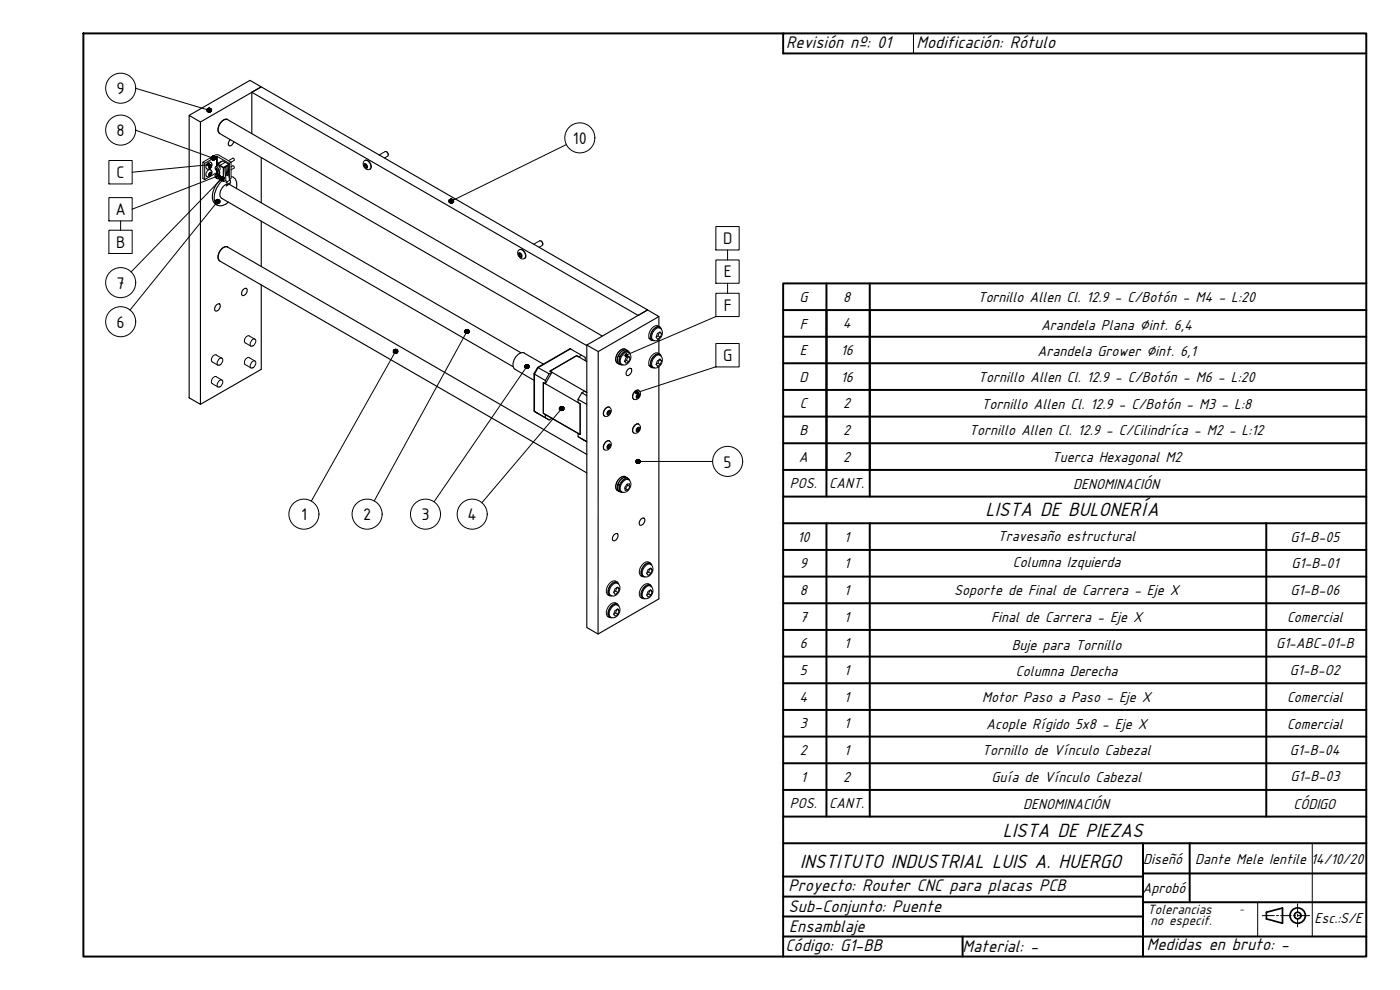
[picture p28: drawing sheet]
<svg xmlns="http://www.w3.org/2000/svg" width="420mm" height="297mm" viewBox="0 0 420 297" stroke-linecap="round" stroke-linejoin="round" font-family="sans-serif">
<defs><g id="words">
<g font-size="6.4">
<text x="295.8" y="154.8">LISTA DE BULONERÍA</text>
<text x="301" y="251">LISTA DE PIEZAS</text>
<text x="240.2" y="260.3">INSTITUTO INDUSTRIAL LUIS A. HUERGO</text>
</g>
<g font-size="5.6">
<text x="236" y="14.3">Revisión nº: 01</text>
<text x="275.1" y="14.3">Modificación: Rótulo</text>
<text x="236.7" y="267.3">Proyecto: Router CNC para placas PCB</text>
<text x="236.7" y="273.5">Sub-Conjunto: Puente</text>
<text x="236.8" y="279.6">Ensamblaje</text>
<text x="235.7" y="285.4">Código: G1-BB</text>
<text x="288.9" y="285.6">Material: -</text>
<text x="344.2" y="285.1">Medidas en bruto: -</text>
</g>
<g font-size="5.4">
<text x="35" y="28.3">9</text>
<text x="35" y="40.8">8</text>
<text x="172" y="43.2">10</text>
<text x="35" y="53.5">C</text>
<text x="34.7" y="64.6">A</text>
<text x="34.8" y="74.4">B</text>
<text x="217" y="73.2">D</text>
<text x="217.3" y="83.2">E</text>
<text x="35" y="86.6">7</text>
<text x="217.3" y="93.2">F</text>
<text x="35" y="98.4">6</text>
<text x="217" y="108.3">G</text>
<text x="217.2" y="140.3">5</text>
<text x="90.4" y="156.1">1</text>
<text x="109" y="156.1">2</text>
<text x="126.5" y="156.1">3</text>
<text x="140.3" y="156.1">4</text>
</g>
<g font-size="4.8">
<text x="239.9" y="90.6">G</text>
<text x="253.1" y="90.5">8</text>
<text x="293.4" y="90.6">Tornillo Allen Cl. 12.9 - C/Botón - M4 - L:20</text>
<text x="240.1" y="98.6">F</text>
<text x="252.9" y="98.5">4</text>
<text x="312.4" y="98.9">Arandela Plana ∅int. 6,4</text>
<text x="240.1" y="106.6">E</text>
<text x="252.3" y="106.5">16</text>
<text x="311.4" y="106.8">Arandela Grower ∅int. 6,1</text>
<text x="239.9" y="114.6">D</text>
<text x="252.3" y="114.5">16</text>
<text x="293.5" y="114.6">Tornillo Allen Cl. 12.9 - C/Botón - M6 - L:20</text>
<text x="240.1" y="122.5">C</text>
<text x="253.1" y="122.5">2</text>
<text x="294.6" y="122.6">Tornillo Allen Cl. 12.9 - C/Botón - M3 - L:8</text>
<text x="239.9" y="130.5">B</text>
<text x="253.1" y="130.5">2</text>
<text x="290.8" y="130.6">Tornillo Allen Cl. 12.9 - C/Cilindríca - M2 - L:12</text>
<text x="239.8" y="138.5">A</text>
<text x="253.1" y="138.5">2</text>
<text x="315.6" y="138.8">Tuerca Hexagonal M2</text>
<text x="237.1" y="146.5">POS.</text>
<text x="248.9" y="146.5">CANT.</text>
<text x="322.1" y="146.7">DENOMINACIÓN</text>
<text x="239.4" y="162.5">10</text>
<text x="253.4" y="162.5">1</text>
<text x="299.4" y="162.3">Travesaño estructural</text>
<text x="387.3" y="162.5">G1-B-05</text>
<text x="240.1" y="170.5">9</text>
<text x="253.4" y="170.5">1</text>
<text x="304" y="170.3">Columna Izquierda</text>
<text x="387.6" y="170.5">G1-B-01</text>
<text x="240.1" y="178.5">8</text>
<text x="253.4" y="178.5">1</text>
<text x="286.4" y="178.5">Soporte de Final de Carrera - Eje X</text>
<text x="387.3" y="178.5">G1-B-06</text>
<text x="240.1" y="186.5">7</text>
<text x="253.4" y="186.5">1</text>
<text x="297.5" y="186.5">Final de Carrera - Eje X</text>
<text x="386.2" y="186.5">Comercial</text>
<text x="240.1" y="194.5">6</text>
<text x="253.4" y="194.5">1</text>
<text x="303.6" y="194.9">Buje para Tornillo</text>
<text x="382.9" y="194.5">G1-ABC-01-B</text>
<text x="240.1" y="202.6">5</text>
<text x="253.4" y="202.5">1</text>
<text x="304.8" y="202.8">Columna Derecha</text>
<text x="387.1" y="202.6">G1-B-O2</text>
<text x="239.9" y="210.6">4</text>
<text x="253.4" y="210.5">1</text>
<text x="294.8" y="210.6">Motor Paso a Paso - Eje X</text>
<text x="386.2" y="210.6">Comercial</text>
<text x="240.1" y="218.6">3</text>
<text x="253.4" y="218.5">1</text>
<text x="296" y="218.8">Acople Rígido 5x8 - Eje X</text>
<text x="386.2" y="218.8">Comercial</text>
<text x="240.1" y="226.6">2</text>
<text x="253.4" y="226.5">1</text>
<text x="294.7" y="226.6">Tornillo de Vínculo Cabezal</text>
<text x="387.1" y="226.4">G1-B-04</text>
<text x="240.4" y="234.6">1</text>
<text x="253.1" y="234.5">2</text>
<text x="297.6" y="234.6">Guía de Vínculo Cabezal</text>
<text x="387.3" y="234.4">G1-B-03</text>
<text x="237.1" y="242.6">POS.</text>
<text x="248.9" y="242.5">CANT.</text>
<text x="307.1" y="242.6">DENOMINACIÓN</text>
<text x="388.2" y="242.8">CÓDIGO</text>
<text x="343.1" y="259.3">Diseñó</text>
<text x="358.7" y="259.3">Dante Mele Ientile 14/10/20</text>
<text x="342.9" y="267.9">Aprobó</text>
<text x="394.5" y="277">Esc.:S/E</text>
</g>
<g font-size="4.5">
<text x="344.4" y="274.2">Tolerancias</text>
<text x="345.3" y="277.6">no especif.</text>
</g>
<text font-size="3.2" x="372" y="273.7">-</text>
</g></defs>
<!-- layer: 0 -->
<g fill="none" stroke="#000" stroke-width=".59">
<path d="M25 10h385v277h-385zM235 10v6M235 93h175M248 85v64M261 85v64M410 85h-175v202M235 117h175M235 101h175M235 109h175M235 133h175M235 125h175M235 149h175"/>
<path d="M235 141h175M235 157h175M248 157v88M261 157v88M380 157v88M235 173h175M235 165h175M235 197h175M235 189h175M235 181h175M235 213h175M235 205h175"/>
<path d="M235 221h175M235 229h175M235 237h175M235 253h175M235 245h175M343 253v34M357 253v17.7M235 275h108M235 269h108M235 263h108M343 270.7h67M343 262.1h67"/>
<path d="M235 281h175M288.9 281v6"/>
</g>
<g fill="none" stroke="#000" stroke-width=".51">
<path d="M380.1 273.7l4.8-1.3v4.6l-4.8-1.3z"/>
<circle cx="389.4" cy="274.7" r="2.31"/>
<circle cx="389.4" cy="274.7" r=".99"/>
</g>
<g fill="none" stroke="#000" stroke-width=".3">
<path d="M274.2 10v6M40.7 26.5l22.1 6.6M40.7 39.1l23.4 8.4M32.7 48.2h7v7h-7zM32.7 59.3h7v7h-7zM62.6 49.4l-22.9 2.3M65.7 52.7l-26 10.1M66.7 53.5l-27.4 28.1M170 43.4l-34.6 17M32.7 69.1h7v7h-7zM36.2 66.3v2.8M65.3 60.4l-26.3 32.7"/>
<path d="M214.8 78h7v7h-7zM214.8 68h7v7h-7zM218.4 75v3M140.1 99.5l-27.8 50.8M214.8 88h7v7h-7zM214.8 95l-26.8 11.5M218.4 85v3M118.7 105.4l-25.3 45M158.1 110l-27.8 40.6M214.8 103.1h7v7h-7zM214.8 110.1l-23.7 7.7M168.6 122.6l-24 28.3"/>
<path d="M191.5 138.5h22.3M393.8 253v28M377.4 270.7v10.3M378.8 274.7h3.6M383.1 274.7h.6M384.3 274.7h3.2M388.2 274.7h.6M389.4 271.2v2.5M389.4 274.3v.7M389.4 275.6v2.5M389.4 274.7h3.6"/>
<circle cx="36.2" cy="26.5" r="4.5"/>
<circle cx="36.2" cy="39" r="4.5"/>
<circle cx="174" cy="41.4" r="4.5"/>
<circle cx="36.2" cy="96.5" r="4.5"/>
<circle cx="36.2" cy="84.8" r="4.5"/>
<circle cx="218.4" cy="138.4" r="4.5"/>
<circle cx="91.2" cy="154.3" r="4.5"/>
<circle cx="110.2" cy="154.3" r="4.5"/>
<circle cx="127.7" cy="154.3" r="4.5"/>
<circle cx="141.7" cy="154.3" r="4.5"/>
</g>
<!-- layer: DIBUJO -->
<path d="M235 16h175" fill="none" stroke="#000" stroke-width=".59"/>
<!-- layer: Visible (ISO) -->
<g fill="none" stroke="#000" stroke-width=".34">
<path d="M56.8 34.6l3.4 2v84.7l-3.4-1.9zM56.8 34.6l18.2-10.5 3.4 2-18.2 10.5M68.3 35.9l112.5 64.9M68.3 35.9a2.77 2.77 0 0 0-2.9 3l.5 1.1M75.6 27.7l115.9 66.9 2.9-1.6-116-66.9-2.8 1.6v12.4M65.9 40l110.2 63.7M66 54a6.6 6.6 0 0 0-1.9 6.5l.6 .7M66.5 59.5l87.5 50.5M66.6 54.3a6.4 6.4 0 0 0-1.9 6.6 2.15 2.15 0 0 0 3.2 .3l.6-.6M68.1 55.2a3.3 3.3 0 0 0-1.9 4l.3 .2M68.8 55.3l87.6 50.6M69.1 41.9l-.4 .6a.73 .73 0 0 0 .1 1.2 .73 .73 0 0 0 1-.5l.4-.7"/>
<path d="M69.5 53a2.47 2.47 0 0 1 1.5 3.5M78.4 47.3v13.5M64.7 61.2l.5 .4M65.9 78.3l110.2 63.6M68.3 74.1l107.8 62.2M68.3 74.1a2.77 2.77 0 0 0-2.9 3l.5 1.1M78.4 66.4v13.6M64.9 91.5l1-.3a1.39 1.39 0 0 1-1.2 2.1 1.21 1.21 0 0 1 .2-1.8zM73 86.9l.9-.4a1.39 1.39 0 0 1-1.2 2.1 1.21 1.21 0 0 1 .3-1.7zM78.4 85.5v25.3l-18.2 10.5M197.7 95v2.9M154.5 110.8l5.8 3.3"/>
<path d="M157.3 105.9l5.8 3.3M157.3 105.9a3.1 3.1 0 0 0-3.3 3 1.73 1.73 0 0 0 .5 1.9M160.3 112.1v11.2M160.3 112.1l3.4 2.1M161.4 110.3l3.4 1.9M163.1 114.8l11 6.3v9.3l-11-6.4zM163.7 114.2v.9M165.7 111.7l-.9 .5-1.1 2M171.2 104.7l3.3 1.9M171.3 104.7l-10 5.6-1 1.8M173.5 119.8v1l.6 .3v9.3l-.6-.4v1l2.6 1.5-2.6-1.5M173.5 119.8l2.6 1.5"/>
<path d="M174.6 117.8l1.5 .9M174.6 117.8l-1.1 2M175.6 108.2v-1l-1.1-.6-.8 .5-.6-.4-8 4.7 .6 .3-2 3.4-.6-.3v9.2M176.1 117.7l-.6-.3-.9 .4M176.1 103.5l18.3-10.5 3.3 2-18.2 10.5zM176.1 103.5v84.8l3.4 1.9 18.2-10.5v-69.7M176.1 108.5l-3-1.8-8 4.7 11 6.3M176.1 117.7h.1M179.5 105.5v84.7M188.4 110.9l.9-.3a1.39 1.39 0 0 1-1.2 2 1.21 1.21 0 0 1 .3-1.7zM197.7 101.8v4.3M160.3 123.2l.1 .2"/>
<path d="M160.4 123.4l4.4 2.6M160.4 123.4l3.3 1.9M163.1 124l2.6 1.5M163.7 125.3l1.1 .7 .9-.5M163.7 124.4v.9M165.7 125.5l7.8 4.5M192.4 155.8l.9-.3a1.39 1.39 0 0 1-1.2 2.1 1.21 1.21 0 0 1 .3-1.8zM184.3 160.4l.9-.3a1.39 1.39 0 0 1-1.2 2.1 1.21 1.21 0 0 1 .3-1.8z"/>
</g>
<g fill="none" stroke="#000" stroke-width=".3">
<path d="M60.9 48.7v4.9l.5 .3M61.4 49v4.9l3.8-2.1M62.7 52.3l.2-.3 .4 .2-.3 .4M62.9 51.9v.1M62.9 49.6l-.1 .4M63 49.6l.4 .2-.2 .4M63.1 51l.5 .5-.2 1-.7 .6-.7-.2M63.1 48.7l.5 .6-.2 .9-.7 .6-.7-.2M63.2 50.9a1.29 1.29 0 0 0-1.2 2M63.2 48.7a1.29 1.29 0 0 0-1.2 1.9M63.3 52.2v-.4h-.3l-.3 .4v.4h.3l-.3-.2M63.4 49.8l-.2-.3-.3 .1-.2 .5 .1 .2 .4-.1-.5-.2"/>
<path d="M64.4 46.6l-3.5 2.1 .5 .3 3.6-2M64.4 46.6l.7-.2 .7 .2M64.6 52.4a.74 .74 0 0 1 .8 .3 .74 .74 0 0 1-.1 .9l-.6-.4zM64.6 50.1a.74 .74 0 0 1 .9 .4 .74 .74 0 0 1-.2 .9l-.6-.5zM64.7 52.9l.2 .3 .3-.1M64.8 50.8l.2 .2 .2-.1M65 52.8l-.3 .1 .1-.2 .3 .1 .1 .3v.2l-.3-.1M65 46.9h.3M65.1 50.6l-.3 .2v-.3l.4 .2v.3h-.2M65.2 49.8l-.5 .2M65.2 52.1l-.6 .3M65.2 52.1a.84 .84 0 0 1 .7 1.3l-.5 .3"/>
<path d="M65.2 47l3.6 2v4.3M65.2 49.3v.4a.84 .84 0 0 1 .7 1.3M65.2 51.4v.6M65.5 53.6l1.6 .9 .7-.4M65.7 48.9h.1M65.8 46.6l3.5 2.1-.5 .3M65.9 51.1l-.5 .2M66.4 48.4l-.7 .5M66.8 48.3l-1.6 .9M66.9 48.3h.1M66.9 48.3l1.8 1v3.5M67.9 54.7h.1"/>
<path d="M67.9 54.7l.3 .6M68.2 51.4l-.3 .2M68.3 51.8l-.3 .1M68.4 52.4l-.3-2.5 .4-.2 .4 4.4M68.4 52.4l-.3 .3-.3-2.6-.3 .2 .4 4.4M68.9 54.1h.1M68.9 54.1l.3 .7M69.1 54.8l-.1 .4-1.1 .6 .3-.4M69.8 49.8l-.5 .3M69.8 47.5h.3l.2 .5-1 .7v4.9l-.5 .3M69.8 49.7l.4 .3v.4M69.8 47.5l-1.2 .7"/>
<path d="M70.2 50.5l-.9 .5M109.4 49.9l.4 .4 .3-.2M109.5 48.2a1.54 1.54 0 0 0-.3 1.9 1.54 1.54 0 0 0 1.9 .6M109.6 48.1a1.7 1.7 0 0 1 1.5 2.6M109.7 49.3l.1 .4-.4 .2-.1-.5 .4-.1 .4 .3v.6M109.8 49.7l.3 .3M110.1 50.2l-.3 .1M113.8 46.5l1.8-1a.91 .91 0 0 1 .8 1.3l-1 .6M116 45.5l.4 .4 .2 .5M116.5 46.4v.1M155.8 76.7l.4 .3 .3-.1M155.9 74.9a1.57 1.57 0 0 0-.2 2 1.57 1.57 0 0 0 1.8 .6"/>
<path d="M156 74.9a1.74 1.74 0 0 1 1.5 2.6M156.1 76.1l.1 .3-.4 .3-.1-.6h.3l.4 .3 .1 .5-.3 .1M156.2 76.4l.3 .4M160.2 73.3l1.8-1a.91 .91 0 0 1 .8 1.3M162.3 72.3h.1M162.4 72.3l.5 .9M162.7 73.6l-.9 .6M162.9 73.2v.1M196.5 98.6a1.48 1.48 0 0 1 1.8 0 1.48 1.48 0 0 1 .4 1.9 1.87 1.87 0 0 1-1.2 1.6 1.87 1.87 0 0 1-2-.4l-.2-.8 .2-.9zM197.5 97.8l.5 .3M197.5 97.8a2.7 2.7 0 0 0-2.8 2.8l.1 .9 .4 .2 .2-.2M198.4 98.7a1.24 1.24 0 0 0-1.1-.8 1.24 1.24 0 0 0-1.2 .8l-.7 1.3-.1 1.7"/>
<path d="M64.9 113l1.7 1M64.9 106.5l1.7 1M64.9 113a1.39 1.39 0 0 0-1.2 2.1l1.7 1M64.9 106.5a1.39 1.39 0 0 0-1.2 2.1l1.7 1M65.7 114.3a.63 .63 0 0 1 1.1-.1 1.48 1.48 0 0 1-1.4 1.9l-.2-.9zM65.7 107.7a.63 .63 0 0 1 1.1 0 1.48 1.48 0 0 1-1.4 1.9l-.2-.9zM74.8 100.8l1.7 1M74.8 107.3l1.7 1M74.8 107.3a1.39 1.39 0 0 0-1.2 2.1l1.7 1M74.8 100.8a1.39 1.39 0 0 0-1.2 2.1l1.7 1M75.7 108.6a.63 .63 0 0 1 1-.1 1.48 1.48 0 0 1-1.4 1.9l-.2-.9zM75.7 102a.62 .62 0 0 1 1 0 1.48 1.48 0 0 1-1.4 1.8l-.2-.9z"/>
<path d="M185.6 106.7l-.3 1.5 .4 .9M185.7 106.8h-.2l.7 .2M186 107a1.6 1.6 0 0 0 .6 2.5h.4M186.2 107l-.6-.3a2.39 2.39 0 0 1 2.5-1.6 1.61 1.61 0 0 0-2.5 .5l-.8 1.7a1.47 1.47 0 0 0 .5 1.6l.9 .6M187.5 108.4l.5-.3 .7 .4-.8 .5zM188 108.1l.4-1.1 .7 .5-.4-.6-.8 .4-.4 1.1M188.1 105.1l.4 .3M188.3 105.2a1.98 1.98 0 0 0-2.7 1.5l-.4 1.5a1.04 1.04 0 0 0 .8 1.1M188.4 105.6a2.12 2.12 0 0 1 .7 2.7 2.12 2.12 0 0 1-2.6 1l-.2-.1M188.4 105.5a2.42 2.42 0 0 0-2.5 2.7l.4 1M189 106a1.27 1.27 0 0 0-1.2-.8 1.27 1.27 0 0 0-1.2 .9l-.5 .8M189.1 107.5l-.4 1"/>
<path d="M191.4 118.6l.4 .2-.3 .4-.4-.2zM191.4 118.3v.3M191.7 117.1a1.54 1.54 0 0 1 .3 2 1.54 1.54 0 0 1-1.9 .6M191.7 117.1a1.66 1.66 0 0 0-1.6 .8 1.66 1.66 0 0 0 0 1.8M191.7 117.2a1.74 1.74 0 0 0-1.5 2.6M191.8 118.8v-.5h-.4l-.3 .4v.5h.4M194.8 109.6l.4 .3 .2-.2M195.2 110.1l.4 .2M195.2 101.9l.4 .3M195.3 101.7a.9 .9 0 0 0 1.1 .5M195.4 109.8l-.2 .1-.4-.3 .4 .4M195.4 101.6l-.2 .2-.4-.3 .4 .4"/>
<path d="M196.5 106.8a1.46 1.46 0 0 1 1.8 0 1.46 1.46 0 0 1 .4 1.8 1.87 1.87 0 0 1-1.2 1.7 1.87 1.87 0 0 1-2-.5l-.2-.7 .2-.9zM197.5 109l.4-1.1 .7 .4-.4 1.1M197.5 100.8l.4-1.1 .7 .4-.4 1.1M197.5 106l.5 .2M197.5 106a2.7 2.7 0 0 0-2.8 2.8l.1 .8M198.4 106.9a1.23 1.23 0 0 0-1.1-.8 1.23 1.23 0 0 0-1.2 .8 2.75 2.75 0 0 0-.6 3.3l.9 .2M198.6 108.3l-.5-.6-.8 .6-.4 1.1 .5 .5 .8-.5-.7-.4-.6 .3M198.6 100.1l-.5-.5-.8 .5-.4 1.1 .5 .6 .8-.6-.7-.4-.6 .4M181.6 132.7a1.03 1.03 0 0 1 1.4-.3 1.03 1.03 0 0 1 .4 1.4 1.32 1.32 0 0 1-.9 1.2 1.32 1.32 0 0 1-1.4-.3v-1.1zM181.6 122.6a1.03 1.03 0 0 1 1.4-.3 1.03 1.03 0 0 1 .4 1.4 1.32 1.32 0 0 1-.9 1.1 1.32 1.32 0 0 1-1.4-.3v-1zM182.5 123.9l-.2 .1M182.7 133.8l.3 .2-.3 .4-.4-.2z"/>
<path d="M182.7 133.8v-.3h.3v.5M182.7 133.5l-.4 .4v.5h.4M182.7 123.4l-.2 .5 .4 .2M182.8 123.3l.3 .3-.2 .5M183.1 123.6l-.2-.3-.4 .3-.2 .5 .2 .3 .4-.3M190.1 129.8a1.72 1.72 0 0 1 1.5-2.6 1.53 1.53 0 0 1 .4 2 1.53 1.53 0 0 1-1.9 .6M191.4 128.7l.4 .2-.3 .5-.4-.3zM191.4 128.7v-.3h.4v.5M191.4 128.4l-.3 .4v.5l.4 .1M185.3 147.2l.4 .2M185.4 145.4l-.1 .5a1.38 1.38 0 0 0 .4 1.5M185.7 147.4l.5 .2"/>
<path d="M185.9 145.6a1.25 1.25 0 0 0-.2 1.5 1.25 1.25 0 0 0 1.3 .6M187.7 146.6l.7-1 .7 .4-.6 1M188.1 143.3a1.61 1.61 0 0 0-2.5 .6l-.8 1.6a1.47 1.47 0 0 0 .5 1.7M188.1 143.3l.4 .3M188.1 143.3a2.42 2.42 0 0 0-2.7 2.1l.6 .3-.6-.3h.1M188.3 145.3l.1 .3M188.3 143.4a1.98 1.98 0 0 0-2.7 1.5l-.4 1.5a1.04 1.04 0 0 0 .8 1.1M188.4 143.8a2.11 2.11 0 0 1 .6 2.7 2.11 2.11 0 0 1-2.7 .9M188.4 143.8a2.42 2.42 0 0 0-2.5 2.6l.4 1M189 144.2a1.19 1.19 0 0 0-1.1-.8 1.19 1.19 0 0 0-1.1 .8l-.9 1.4M189.1 146l-.2-.9a1.37 1.37 0 0 0-1.3 1.9l.1 .2 .8-.2-1-.4M182.4 178.5l.5 .3"/>
<path d="M184.7 177.4l-.6 .3M185.1 176.3l-.4 1.1 .8 .4 .3-1.1M185.1 174.9l.2 .1M185.1 174.8a2.42 2.42 0 0 0-2.5 2.7l.4 1M185.2 176.3l.6 .4-.4-.5-.9 .5-.4 1.1 .5 .5 .9-.5M185.3 174.7a1.61 1.61 0 0 0-2.5 .5l-.8 1.6a1.45 1.45 0 0 0 .4 1.6M185.3 175a2.16 2.16 0 0 1 .4 2.7 2.16 2.16 0 0 1-2.4 1l-.3-.2M185.3 175a2.42 2.42 0 0 0-2.5 2.7l.5 .9M185.7 175.3a1.18 1.18 0 0 0-1-.8 1.18 1.18 0 0 0-1.2 .6 2.66 2.66 0 0 0-.6 3.6l.8 .1M192.3 179.3l.5 .3M192.3 172.8l.5 .2M194.6 178.2l-.5 .4"/>
<path d="M194.6 171.6l-.5 .4M195 175.7a2.12 2.12 0 0 1 .6 2.8 2.12 2.12 0 0 1-2.7 .9M195 169.2a2.1 2.1 0 0 1 .6 2.8 2.1 2.1 0 0 1-2.7 .8M195 175.7a2.42 2.42 0 0 0-2.5 2.7l.4 .9M195 169.1a2.42 2.42 0 0 0-2.5 2.7l.4 1M195.2 175.5a2.13 2.13 0 0 0-3.1 1.6l-.2 .6a1.45 1.45 0 0 0 .5 1.6M195.2 168.9a1.61 1.61 0 0 0-2.5 .6l-.8 1.6a1.45 1.45 0 0 0 .5 1.6M195.6 176.1a1.18 1.18 0 0 0-1-.8 1.18 1.18 0 0 0-1.1 .7 2.66 2.66 0 0 0-.7 3.5l.8 .1M195.6 169.6a1.18 1.18 0 0 0-1-.8 1.18 1.18 0 0 0-1.1 .6 2.66 2.66 0 0 0-.7 3.6h.8M195.7 177.5l-.3 1.1-.8-.4 .4-1.1 .7 .4-.5-.4a1.64 1.64 0 0 0-1.1 1.6l.4 .4 .9-.5M195.7 171l-.3 1.1-.8-.5 .4-1 .7 .4-.4-.5-.7 .4-.5 1.2 .4 .5 .9-.5M182.4 185l.5 .3"/>
<path d="M184.7 183.9l-.6 .4M184.8 180.9l.5 .3M184.8 180.9a2.7 2.7 0 0 0-2.9 3l.5 1.1M185.1 182.9l-.4 1 .8 .4 .3-1.1M185.1 181.4a2.12 2.12 0 0 1 .6 2.8 2.12 2.12 0 0 1-2.7 .9M185.1 181.4a2.42 2.42 0 0 0-2.5 2.7l.4 .9M185.2 182.8l.6 .4-.5-.4a1.64 1.64 0 0 0-1.1 1.6l.4 .5 .9-.6M185.7 181.8a1.18 1.18 0 0 0-1-.7 1.18 1.18 0 0 0-1.2 .6 2.66 2.66 0 0 0-.6 3.5l.8 .1"/>
</g>
<!-- layer: Visible Narrow (ISO) -->
<path d="M171.2 104.7l-9.7 5.6-1.1 2v11.1l1.1 .7" fill="none" stroke="#000" stroke-width=".34"/>
<g fill="none" stroke="#000" stroke-width=".3">
<path d="M62.9 51.8l.3-.1a.53 .53 0 0 1 .2 .7 .53 .53 0 0 1-.8 .2zM62.9 49.5l.3-.1a.53 .53 0 0 1 .2 .7 .53 .53 0 0 1-.8 .2zM65 47v2.9M65 51.3v.5M65.2 47l.1 2.3M65.2 49.3l.8 .4M65.3 49.1v.1M65.3 49.2l.7 .4M65.4 51.4v.7M65.8 51.5l.2 .5zM66 49.7l1 .7v4M66 49.7v.5"/>
<path d="M66 53.3v.5M66 53.8v.1M66.1 49.6l-.1 .1M67 54.4l.1 .1M67.1 50.3h.1zM67.2 54.4v.1M67.6 48.7l-1.6 .9M68.7 49.3l-1.6 .9-1.1-.6M68.7 49.4l-1.6 1v4M68.9 54.1l-1 .6M69.1 54.8l-.9 .6M109.4 49.1a.81 .81 0 0 1 .7 .5 .81 .81 0 0 1-.1 .9l-.8-.8z"/>
<path d="M109.5 48.2a1.74 1.74 0 0 1 1.5 2.6M155.8 75.8a.81 .81 0 0 1 .7 .5 .81 .81 0 0 1-.1 .9l-.8-.8zM155.9 74.9a1.74 1.74 0 0 1 1.5 2.6M198.1 98.4a2.42 2.42 0 0 0-2.5 2.7l.4 1M188.6 105.7a2.42 2.42 0 0 0-2.5 2.7l.5 .9M191.3 118.3l.4-.3a.73 .73 0 0 1 .1 1 .73 .73 0 0 1-.9 .3zM198.1 106.6a2.42 2.42 0 0 0-2.5 2.6l.4 1M182.5 133.4l.4-.2a.73 .73 0 0 1 .2 .9 .73 .73 0 0 1-.9 .3zM182.5 123.3l.4-.2a.73 .73 0 0 1 .2 .9 .73 .73 0 0 1-.9 .3zM182.9 132.3a1.74 1.74 0 0 0-1.5 2.6M182.9 122.2a1.74 1.74 0 0 0-1.5 2.6M191.3 128.4l.4-.2a.73 .73 0 0 1 .1 .9 .73 .73 0 0 1-.9 .3z"/>
<path d="M191.7 127.3a1.74 1.74 0 0 0-1.5 2.6M188.6 143.9a2.42 2.42 0 0 0-2.5 2.7l.5 .9M195.3 175.8a2.42 2.42 0 0 0-2.6 2.7l.5 1M195.3 169.3a2.42 2.42 0 0 0-2.6 2.7l.5 .9M185.3 181.5a2.42 2.42 0 0 0-2.5 2.7l.5 1"/>
</g>
<!-- layer: Symbol (ISO) -->
<g fill="#000" stroke="#000" stroke-width=".3">
<path d="M62.7 33.6h.2zM62.7 32.5h.2zM62.3 49.3h.5zM62.4 49.7h.2zM63.9 48h.2zM63.9 46.8h.2zM65.4 52.8h.5zM65.2 59.8h.2zM65.4 52.5h.5zM66.4 53.9h.5zM66.5 53h.4zM66.5 54h.2z"/>
<path d="M66.5 54h.3zM65.2 61h.2zM135.3 60.9h.2zM135.3 60.9h.3zM140 98.9h.2zM118.6 106h.3zM118.6 104.8h.2zM140 100.1h.3zM158 110.6h.2zM158 109.4h.2zM187.8 106.4h.4zM187.8 106.8h.3z"/>
<path d="M190.9 117.7h.5zM168.4 123.2h.3zM168.5 122h.2zM191.4 139.1h.2zM191.4 137.9h.2z"/>
<path d="M62.7 33.6l.2 .1zM62.7 33.7h.2z"/>
<path d="M62.7 32.5h.2zM62.7 32.5h.2z"/>
<path d="M62.7 32.5h.2zM62.6 32.5h.3z"/>
<path d="M62.6 32.5h.4zM62.6 32.5h.4z"/>
<path d="M62.6 33.6h.3zM62.6 33.6h.3z"/>
<path d="M62.5 32.5h.6zM62.5 32.5h.6z"/>
<path d="M62.5 33.6h.5zM62.5 33.6h.4z"/>
<path d="M62.5 32.5l.6 .1zM62.5 32.5l.6 .1z"/>
<path d="M62.5 33.6h.6zM62.5 33.6h.5z"/>
<path d="M62.4 32.6h.8zM62.4 32.6h.8z"/>
<path d="M62.4 33.6h.7zM62.4 33.6h.7z"/>
<path d="M62.4 32.6l.8 .1zM62.4 32.6l.8 .1z"/>
<path d="M62.4 33.5h.8zM62.4 33.5l.7 .1z"/>
<path d="M62.4 32.7h.8zM62.3 32.7h.9z"/>
<path d="M62.4 33.5h.8zM62.4 33.5h.8z"/>
<path d="M62.3 32.7l1 .1zM62.3 32.8h1z"/>
<path d="M62.3 33.4h.9zM62.3 33.4l.9 .1z"/>
<path d="M62.3 32.8h1zM62.3 32.8h1z"/>
<path d="M62.3 33.4h1zM62.3 33.4h.9z"/>
<path d="M62.2 32.8h1.1zM62.2 32.8h1.1z"/>
<path d="M62.2 32.8l1.2 .1zM62.2 32.8l1.2 .1z"/>
<path d="M62.2 33.3h1.1zM62.2 33.3h1.1z"/>
<path d="M62.2 33.3h1.1zM62.2 33.3l1.1 .1z"/>
<path d="M62.2 32.9l1.2 .1zM62.2 32.9l1.2 .1z"/>
<path d="M62.2 33h1.2zM62.2 33h1.2z"/>
<path d="M62.2 33l1.2 .1zM62.2 33l1.2 .1z"/>
<path d="M62.2 33.1h1.2zM62.2 33.1h1.2z"/>
<path d="M62.2 33.1l1.2 .1zM62.2 33.1l1.2 .1z"/>
<path d="M62.2 33.2l1.2 .1zM62.2 33.2l1.2 .1z"/>
<path d="M62.2 33.3h1.2zM62.2 33.3h1.1z"/>
<path d="M62.4 49.1h.2zM62.4 49.1h.2zM62.4 49.1h.2z"/>
<path d="M62.4 49.1h.3zM62.4 49.1h.3z"/>
<path d="M62.4 49.1l.3 .1zM62.4 49.1l.3 .1z"/>
<path d="M62.4 49.2h.3zM62.4 49.2h.3zM62.4 49.2h.3zM62.4 49.2h.3z"/>
<path d="M62.4 49.6h.3zM62.4 49.6l.2 .1zM62.4 49.7h.2zM62.4 49.7h.2z"/>
<path d="M62.4 49.2h.3zM62.3 49.2h.4zM62.3 49.2h.4zM62.3 49.2h.4z"/>
<path d="M62.4 49.6h.3zM62.4 49.6h.3z"/>
<path d="M62.4 49.6h.3zM62.4 49.6h.3zM62.4 49.6h.3zM62.4 49.6h.3z"/>
<path d="M62.3 49.2l.5 .1zM62.3 49.3h.5zM62.3 49.3h.5zM62.3 49.3h.5z"/>
<path d="M62.3 49.6h.4zM62.3 49.6h.4z"/>
<path d="M62.3 49.3h.5zM62.3 49.3h.5zM62.2 49.3h.6z"/>
<path d="M62.2 49.3h.6zM62.2 49.3h.6z"/>
<path d="M62.2 49.5h.6zM62.2 49.5h.6z"/>
<path d="M62.2 49.5h.6zM62.2 49.5h.6zM62.3 49.5h.5zM62.3 49.5h.5z"/>
<path d="M62.3 49.5l.5 .1zM62.3 49.5l.5 .1z"/>
<path d="M62.3 49.6h.5zM62.3 49.6h.4zM62.3 49.6h.4zM62.3 49.6h.4z"/>
<path d="M62.2 49.3l.6 .1zM62.2 49.3l.6 .1zM62.2 49.4h.6zM62.2 49.4h.6z"/>
<path d="M62.2 49.4h.6zM62.2 49.4h.6z"/>
<path d="M62.2 49.4l.6 .1zM62.2 49.4l.6 .1z"/>
<path d="M63.9 48h.2zM63.9 48h.2z"/>
<path d="M63.9 46.8h.2zM63.9 46.8h.2z"/>
<path d="M63.9 46.8h.3zM63.8 46.8h.4z"/>
<path d="M63.8 46.8l.5 .1zM63.8 46.9h.5z"/>
<path d="M63.8 48h.4zM63.8 48h.3z"/>
<path d="M63.8 46.9h.5zM63.7 46.9h.6z"/>
<path d="M63.8 48h.5zM63.8 48h.4z"/>
<path d="M63.7 46.9h.6zM63.7 46.9h.6z"/>
<path d="M63.7 47.9h.6zM63.7 47.9l.6 .1z"/>
<path d="M63.7 46.9l.7 .1zM63.7 46.9l.7 .1z"/>
<path d="M63.7 47.9h.6zM63.7 47.9h.6z"/>
<path d="M63.6 47h.8zM63.6 47h.8z"/>
<path d="M63.6 47.9h.8zM63.6 47.9h.7z"/>
<path d="M63.6 47l.9 .1zM63.5 47.1h1z"/>
<path d="M63.6 47.9h.8zM63.6 47.9h.8z"/>
<path d="M63.5 47.1h1zM63.5 47.1h1z"/>
<path d="M63.5 47.8h1zM63.5 47.8l.9 .1z"/>
<path d="M63.5 47.1h1.1zM63.5 47.1h1.1z"/>
<path d="M63.5 47.7h1zM63.5 47.7l1 .1z"/>
<path d="M63.5 47.1l1.1 .1zM63.5 47.1l1.1 .1z"/>
<path d="M63.5 47.2l1.1 .1zM63.5 47.2l1.1 .1z"/>
<path d="M63.5 47.7h1.1zM63.5 47.7h1.1z"/>
<path d="M63.5 47.7h1.1zM63.5 47.7h1z"/>
<path d="M63.4 47.3h1.2zM63.4 47.3h1.2z"/>
<path d="M63.4 47.3l1.2 .1zM63.4 47.3l1.2 .1z"/>
<path d="M63.4 47.4h1.2zM63.4 47.4h1.2z"/>
<path d="M63.4 47.4l1.2 .1zM63.4 47.4l1.2 .1z"/>
<path d="M63.4 47.5h1.2zM63.4 47.5h1.2z"/>
<path d="M63.4 47.5l1.2 .1zM63.4 47.5l1.2 .1z"/>
<path d="M63.4 47.6h1.2zM63.4 47.6l1.2 .1z"/>
<path d="M65.2 59.8l.2 .1zM65.2 59.8l.2 .1z"/>
<path d="M65.2 59.9h.3zM65.1 59.9h.4z"/>
<path d="M65.1 59.9h.5zM65.1 59.9h.5z"/>
<path d="M65.1 59.9h.5zM65 59.9h.6z"/>
<path d="M65 59.9l.7 .1zM65 59.9l.7 .1z"/>
<path d="M65 60h.7zM64.9 60h.8z"/>
<path d="M65.6 52.4h.1zM65.5 52.4h.2zM65.5 52.4h.2zM65.5 52.4h.2z"/>
<path d="M65.5 52.4h.3zM65.5 52.4h.3zM65.5 52.4h.3zM65.5 52.4h.3z"/>
<path d="M65.5 52.9h.2zM65.5 52.9h.2z"/>
<path d="M65.5 52.4h.3zM65.4 52.4h.4z"/>
<path d="M65.5 52.9h.3zM65.5 52.9h.2zM65.5 52.9h.2zM65.5 52.9h.2z"/>
<path d="M65.4 52.4l.4 .1zM65.4 52.4l.4 .1z"/>
<path d="M65.4 52.5h.5zM65.4 52.5h.5z"/>
<path d="M65.4 52.9h.4zM65.4 52.9h.4z"/>
<path d="M65.4 52.9h.4zM65.4 52.9h.4zM65.5 52.9h.3zM65.5 52.9h.3z"/>
<path d="M65.4 52.5h.5zM65.4 52.5h.5zM65.4 52.5h.5z"/>
<path d="M65.4 52.5l.5 .1zM65.4 52.5l.5 .1z"/>
<path d="M65.4 52.8l.5 .1zM65.4 52.8l.5 .1z"/>
<path d="M65.4 52.9h.5zM65.4 52.9h.4z"/>
<path d="M65.4 52.6h.5zM65.4 52.6h.5zM65.4 52.6h.5zM65.4 52.6h.5z"/>
<path d="M65.4 52.6h.5zM65.4 52.6h.5z"/>
<path d="M65.4 52.6l.5 .1zM65.4 52.6l.5 .1zM65.4 52.7h.5zM65.4 52.7h.5z"/>
<path d="M65.4 52.7h.5zM65.4 52.7h.5zM65.4 52.7h.5zM65.4 52.7h.5z"/>
<path d="M65.4 52.7l.5 .1zM65.4 52.7l.5 .1z"/>
<path d="M65.4 52.8h.5zM65.4 52.8h.5zM65.4 52.8h.5z"/>
<path d="M66.6 53h.2zM66.5 53h.3z"/>
<path d="M66.5 53h.3zM66.5 53h.3z"/>
<path d="M66.5 53h.4zM66.5 53h.4zM66.4 53h.5z"/>
<path d="M66.5 53.9h.3zM66.5 53.9l.3 .1z"/>
<path d="M66.4 53l.6 .1zM66.4 53l.6 .1z"/>
<path d="M66.5 53.9h.4zM66.5 53.9h.3z"/>
<path d="M66.4 53.1h.6zM66.4 53.1h.6z"/>
<path d="M66.3 53.1h.7zM66.3 53.1h.7z"/>
<path d="M66.3 53.8l.7 .1zM66.3 53.8l.7 .1z"/>
<path d="M66.4 53.9h.6zM66.4 53.9h.5zM66.4 53.9h.5z"/>
<path d="M66.3 53.1l.8 .1zM66.3 53.1l.8 .1z"/>
<path d="M66.3 53.8h.7zM66.3 53.8h.8z"/>
<path d="M66.3 53.8h.7zM66.3 53.8h.7z"/>
<path d="M66.3 53.2h.8zM66.3 53.2h.8z"/>
<path d="M66.3 53.2h.8zM66.3 53.2h.8z"/>
<path d="M66.2 53.2l.9 .1zM66.2 53.2l.9 .1z"/>
<path d="M66.2 53.7h.9zM66.2 53.7h.9z"/>
<path d="M66.3 53.7h.8zM66.3 53.7l.8 .1z"/>
<path d="M66.2 53.3h.9zM66.2 53.3h.9z"/>
<path d="M66.2 53.3l.9 .1zM66.2 53.4h.9z"/>
<path d="M66.2 53.4h.9zM66.2 53.4h.9z"/>
<path d="M66.2 53.4l.9 .1zM66.2 53.4l.9 .1z"/>
<path d="M66.2 53.5h.9zM66.2 53.5h.9z"/>
<path d="M66.2 53.5l.9 .1zM66.2 53.5l.9 .1z"/>
<path d="M66.2 53.6h.9zM66.2 53.6h.9z"/>
<path d="M66.2 53.6l.9 .1zM66.2 53.6l.9 .1z"/>
<path d="M66.2 53.7h.9zM66.2 53.7h.9z"/>
<path d="M135.3 59.8h.3zM135.3 59.8h.3z"/>
<path d="M135.3 59.8h.3zM135.2 59.8h.4z"/>
<path d="M135.2 59.8h.5zM135.2 59.8h.5z"/>
<path d="M135.2 59.8h.5zM135.1 59.8h.6z"/>
<path d="M135.1 59.8h.7zM135.1 59.8h.7z"/>
<path d="M135.1 59.8l.7 .1zM135 59.9h.8z"/>
<path d="M135 59.9h.8zM135 59.9h.8z"/>
<path d="M135 59.9l.9 .1zM135 59.9l.9 .1z"/>
<path d="M135 60h.9zM135 60h.9z"/>
<path d="M65.2 61h.2zM65.2 61h.2z"/>
<path d="M65.1 61h.4zM65.1 61h.3z"/>
<path d="M65.1 61h.5zM65.1 61h.4z"/>
<path d="M65 61h.6zM65 61h.6z"/>
<path d="M65 60.9h.7zM65 60.9l.6 .1z"/>
<path d="M64.9 60l.8 .1zM64.9 60l.8 .1z"/>
<path d="M64.9 60.9h.8zM64.9 60.9h.8z"/>
<path d="M64.9 60.1h.9zM64.9 60.1h.9z"/>
<path d="M64.9 60.9h.8zM64.9 60.9h.8z"/>
<path d="M64.9 60.1h.9zM64.9 60.1h.9z"/>
<path d="M64.9 60.8h.9zM64.9 60.8l.8 .1z"/>
<path d="M64.8 60.1l1.1 .1zM64.8 60.2h1.1z"/>
<path d="M64.8 60.8h1zM64.8 60.8h1z"/>
<path d="M64.8 60.2h1.1zM64.8 60.2h1.1z"/>
<path d="M64.8 60.2l1.1 .1zM64.8 60.2l1.1 .1z"/>
<path d="M64.8 60.7h1.1zM64.8 60.7h1.1z"/>
<path d="M64.8 60.7h1.1zM64.8 60.7l1 .1z"/>
<path d="M64.7 60.3l1.2 .1zM64.7 60.3l1.2 .1z"/>
<path d="M64.7 60.4h1.2zM64.7 60.4h1.2z"/>
<path d="M64.7 60.4h1.2zM64.7 60.4h1.2z"/>
<path d="M64.7 60.4l1.2 .1zM64.7 60.4l1.2 .1z"/>
<path d="M64.7 60.5l1.2 .1zM64.7 60.5l1.2 .1z"/>
<path d="M64.7 60.6h1.2zM64.7 60.6h1.2z"/>
<path d="M64.7 60.6h1.2zM64.7 60.6l1.2 .1z"/>
<path d="M135.2 60.9h.4zM135.2 60.9h.4z"/>
<path d="M135.2 60.9h.5zM135.2 60.9h.4z"/>
<path d="M135.1 60.9h.6zM135.1 60.9h.6z"/>
<path d="M135.1 60.8h.7zM135.1 60.8l.6 .1z"/>
<path d="M135 60.8h.8zM135 60.8h.8z"/>
<path d="M135 60.8h.8zM135 60.8h.8z"/>
<path d="M135 60.7h.9zM135 60.7l.8 .1z"/>
<path d="M134.9 60l1 .1zM134.9 60l1 .1z"/>
<path d="M134.9 60.1h1.1zM134.9 60.1h1.1z"/>
<path d="M134.9 60.6l1 .1zM134.9 60.6l1 .1z"/>
<path d="M134.9 60.7h1zM134.9 60.7h1z"/>
<path d="M134.9 60.1l1.1 .1zM134.8 60.2h1.2z"/>
<path d="M134.8 60.2h1.2zM134.8 60.2h1.2z"/>
<path d="M134.8 60.5l1.2 .1zM134.8 60.5l1.2 .1z"/>
<path d="M134.9 60.6h1.1zM134.9 60.6h1z"/>
<path d="M134.8 60.2l1.2 .1zM134.8 60.2l1.2 .1z"/>
<path d="M134.8 60.3l1.2 .1zM134.8 60.3l1.2 .1z"/>
<path d="M134.8 60.4h1.2zM134.8 60.4h1.2z"/>
<path d="M134.8 60.4l1.2 .1zM134.8 60.4l1.2 .1z"/>
<path d="M134.8 60.5h1.2zM134.8 60.5h1.2z"/>
<path d="M140 98.9h.3zM140 98.9h.3z"/>
<path d="M140 98.9h.3zM140 98.9h.3z"/>
<path d="M140 98.9h.4zM139.9 98.9h.5z"/>
<path d="M139.9 98.9l.5 .1zM139.8 99h.6z"/>
<path d="M139.8 99h.7zM139.8 99h.7z"/>
<path d="M139.8 100h.6zM139.8 100h.6z"/>
<path d="M139.8 99h.7zM139.8 99h.7z"/>
<path d="M139.8 99.9h.7zM139.8 99.9l.6 .1z"/>
<path d="M139.7 99h.9zM139.7 99h.9z"/>
<path d="M139.7 99.9h.8zM139.7 99.9h.8z"/>
<path d="M139.7 99l.9 .1zM139.7 99l.9 .1z"/>
<path d="M139.7 99.1h.9zM139.7 99.1h.9z"/>
<path d="M139.7 99.9h.9zM139.7 99.9h.9z"/>
<path d="M139.7 99.9h.9zM139.7 99.9h.8z"/>
<path d="M139.7 99.1l1 .1zM139.7 99.1l1 .1z"/>
<path d="M139.7 99.8h.9zM139.7 99.8l.9 .1z"/>
<path d="M139.6 99.2l1.1 .1zM139.6 99.2l1.1 .1z"/>
<path d="M139.6 99.7h1.1zM139.6 99.7l1 .1z"/>
<path d="M139.6 99.3h1.1zM139.6 99.3h1.1z"/>
<path d="M139.6 99.3h1.1zM139.6 99.3h1.1z"/>
<path d="M139.6 99.3l1.1 .1zM139.6 99.3l1.1 .1z"/>
<path d="M139.5 99.4l1.3 .1zM139.5 99.4l1.3 .1z"/>
<path d="M139.5 99.5l1.2 .1zM139.5 99.5l1.2 .1z"/>
<path d="M139.6 99.6h1.1zM139.6 99.6h1.1z"/>
<path d="M139.6 99.6l1.1 .1zM139.6 99.6l1.1 .1z"/>
<path d="M139.6 99.7h1.1zM139.6 99.7h1.1z"/>
<path d="M139.5 99.5h1.3zM139.5 99.5h1.2z"/>
<path d="M118.6 106h.2zM118.6 106h.2z"/>
<path d="M118.6 104.8h.3zM118.6 104.8h.3z"/>
<path d="M118.6 104.8l.3 .1zM118.6 104.8l.3 .1z"/>
<path d="M118.5 104.9h.5zM118.5 104.9h.5z"/>
<path d="M118.5 106h.4zM118.5 106h.4z"/>
<path d="M118.5 104.9h.5zM118.4 104.9h.6z"/>
<path d="M118.5 106h.5zM118.5 106h.4z"/>
<path d="M118.4 104.9h.7zM118.4 104.9h.7z"/>
<path d="M118.4 105.9h.6zM118.4 105.9l.6 .1z"/>
<path d="M118.4 104.9l.7 .1zM118.4 104.9l.7 .1z"/>
<path d="M118.4 105.9h.7zM118.4 105.9h.6z"/>
<path d="M118.3 105h.9zM118.3 105h.9z"/>
<path d="M118.3 105.9h.8zM118.3 105.9h.8z"/>
<path d="M118.3 105l.9 .1zM118.3 105l.9 .1z"/>
<path d="M118.2 105.1h1zM118.2 105.1h1z"/>
<path d="M118.2 105.8l1 .1zM118.2 105.8l1 .1z"/>
<path d="M118.3 105.9h.9zM118.3 105.9h.8z"/>
<path d="M118.2 105.1h1.1zM118.2 105.1h1.1z"/>
<path d="M118.2 105.8h1zM118.2 105.8h1z"/>
<path d="M118.2 105.1l1.1 .1zM118.2 105.1l1.1 .1z"/>
<path d="M118.2 105.7h1.1zM118.2 105.7l1 .1z"/>
<path d="M118.2 105.2l1.1 .1zM118.2 105.2l1.1 .1z"/>
<path d="M118.2 105.3h1.1zM118.2 105.3h1.1z"/>
<path d="M118.2 105.3l1.1 .1zM118.2 105.3l1.1 .1z"/>
<path d="M118.1 105.4h1.2zM118.1 105.4h1.2z"/>
<path d="M118.1 105.5l1.2 .1zM118.1 105.5l1.2 .1z"/>
<path d="M118.2 105.6h1.1zM118.2 105.6h1.1z"/>
<path d="M118.2 105.6h1.1zM118.2 105.6h1.1z"/>
<path d="M118.2 105.6h1.1zM118.2 105.6l1.1 .1z"/>
<path d="M118.1 105.4h1.2zM118.1 105.4l1.2 .1z"/>
<path d="M140 100.1h.2zM140 100.1h.2z"/>
<path d="M140 100h.3zM140 100l.3 .1z"/>
<path d="M139.9 100h.5zM139.9 100h.4z"/>
<path d="M158 110.6h.2zM158 110.6h.2z"/>
<path d="M158 109.4h.2zM158 109.4h.2z"/>
<path d="M158 109.4h.3zM157.9 109.4h.4z"/>
<path d="M157.9 109.4h.5zM157.9 109.4h.5z"/>
<path d="M157.9 110.6h.4zM157.9 110.6h.3z"/>
<path d="M157.9 109.4l.5 .1zM157.9 109.4l.5 .1z"/>
<path d="M157.9 110.5h.5zM157.9 110.5l.4 .1z"/>
<path d="M157.8 109.5h.7zM157.8 109.5h.7z"/>
<path d="M157.8 110.5h.6zM157.8 110.5h.6z"/>
<path d="M157.8 109.5h.7zM157.8 109.5h.7z"/>
<path d="M157.8 110.5h.7zM157.8 110.5h.6z"/>
<path d="M157.7 109.5l.8 .1zM157.7 109.6h.8z"/>
<path d="M157.7 110.4h.8zM157.7 110.4l.8 .1z"/>
<path d="M157.7 109.6h.9zM157.7 109.6h.9z"/>
<path d="M157.7 110.4h.8zM157.7 110.4h.8z"/>
<path d="M157.6 109.6l1 .1zM157.6 109.6l1 .1z"/>
<path d="M157.6 110.3h1zM157.6 110.3l.9 .1z"/>
<path d="M157.6 109.7h1.1zM157.6 109.7h1.1z"/>
<path d="M157.6 110.3h1zM157.6 110.3h1z"/>
<path d="M157.6 109.7l1.1 .1zM157.6 109.7l1.1 .1z"/>
<path d="M157.6 109.8h1.1zM157.6 109.8h1.1z"/>
<path d="M157.6 110.2l1.1 .1zM157.6 110.2l1.1 .1z"/>
<path d="M157.6 110.3h1.1zM157.6 110.3h1z"/>
<path d="M157.6 109.8l1.1 .1zM157.6 109.8l1.1 .1z"/>
<path d="M157.5 109.9h1.2zM157.5 109.9h1.2z"/>
<path d="M157.5 109.9l1.2 .1zM157.5 109.9l1.2 .1z"/>
<path d="M157.5 110l1.2 .1zM157.5 110l1.2 .1z"/>
<path d="M157.5 110.1h1.2zM157.5 110.1h1.2z"/>
<path d="M157.5 110.1h1.2zM157.5 110.1h1.2z"/>
<path d="M157.6 110.1h1.1zM157.6 110.1l1.1 .1z"/>
<path d="M187.9 106.3h.2zM187.9 106.3h.2z"/>
<path d="M187.9 106.8h.2zM187.9 106.8h.2z"/>
<path d="M187.9 106.8h.2zM187.9 106.8l.1 .1z"/>
<path d="M187.9 106.3h.2zM187.9 106.3h.2z"/>
<path d="M187.9 106.3h.2zM187.9 106.3h.2z"/>
<path d="M187.8 106.3h.4zM187.8 106.3h.4z"/>
<path d="M187.8 106.3h.4zM187.8 106.3h.4z"/>
<path d="M187.8 106.3l.4 .1zM187.8 106.3l.4 .1zM187.7 106.4h.5z"/>
<path d="M187.8 106.8h.4zM187.8 106.8h.4z"/>
<path d="M187.8 106.8h.4zM187.8 106.8h.4z"/>
<path d="M187.8 106.8h.4zM187.8 106.8h.3zM187.8 106.8h.3z"/>
<path d="M187.7 106.4h.6zM187.7 106.4h.6zM187.7 106.4h.6zM187.7 106.4h.6z"/>
<path d="M187.7 106.8h.5zM187.7 106.8h.5z"/>
<path d="M187.7 106.4l.6 .1zM187.7 106.4l.6 .1z"/>
<path d="M187.7 106.5h.6zM187.7 106.5h.6zM187.7 106.5h.6zM187.7 106.5h.6z"/>
<path d="M187.7 106.7h.6zM187.7 106.7h.6z"/>
<path d="M187.7 106.7h.6zM187.7 106.7h.6zM187.7 106.7h.6zM187.7 106.7h.6z"/>
<path d="M187.7 106.7h.6zM187.7 106.7l.5 .1z"/>
<path d="M187.7 106.5h.6zM187.7 106.5h.6z"/>
<path d="M187.7 106.5l.6 .1zM187.7 106.5l.6 .1zM187.7 106.6h.6zM187.7 106.6h.6z"/>
<path d="M187.7 106.6h.6zM187.7 106.6h.6z"/>
<path d="M187.7 106.6l.6 .1zM187.7 106.6l.6 .1z"/>
<path d="M191.1 117.5h.1zM191 117.5h.2z"/>
<path d="M191 117.5h.2zM191 117.5h.2z"/>
<path d="M191 117.5h.3zM191 117.5h.3zM191 117.5h.3zM191 117.5h.3z"/>
<path d="M191 118.1h.2zM191 118.1h.2z"/>
<path d="M191 117.5l.3 .1zM191 117.5l.3 .1zM190.9 117.6h.4zM190.9 117.6h.4z"/>
<path d="M191 118l.3 .1zM191 118l.3 .1z"/>
<path d="M191 118.1h.3zM191 118.1h.2zM191 118.1h.2zM191 118.1h.2z"/>
<path d="M190.9 117.6h.4zM190.9 117.6h.4zM190.9 117.6h.4zM190.9 117.6h.4z"/>
<path d="M190.9 118h.4zM190.9 118h.4z"/>
<path d="M190.9 118h.4zM190.9 118h.4z"/>
<path d="M190.9 117.6l.5 .1zM190.9 117.6l.5 .1zM190.8 117.7h.6z"/>
<path d="M190.9 117.9h.4zM190.9 117.9h.5z"/>
<path d="M190.9 117.9l.4 .1zM190.9 117.9l.4 .1z"/>
<path d="M190.9 118h.4zM190.9 118h.4z"/>
<path d="M190.8 117.7h.6zM190.8 117.7h.6zM190.8 117.7h.6zM190.8 117.7h.6z"/>
<path d="M190.8 117.7l.6 .1zM190.8 117.7l.6 .1z"/>
<path d="M190.8 117.8h.6zM190.8 117.8h.6zM190.8 117.8h.6zM190.8 117.8h.6z"/>
<path d="M190.8 117.8h.6zM190.8 117.8h.6z"/>
<path d="M190.8 117.8l.6 .1zM190.8 117.8l.6 .1zM190.8 117.9h.6zM190.8 117.9h.6z"/>
<path d="M190.8 117.9h.6zM190.8 117.9h.6z"/>
<path d="M168.4 123.2h.3zM168.5 123.2h.2z"/>
<path d="M168.5 122h.2zM168.4 122h.3z"/>
<path d="M168.4 122h.4zM168.4 122h.4z"/>
<path d="M168.4 122h.4zM168.4 122h.4z"/>
<path d="M168.4 123.1h.4zM168.4 123.1l.3 .1z"/>
<path d="M168.4 122l.5 .1zM168.3 122.1h.6z"/>
<path d="M168.4 123.1h.4zM168.4 123.1h.4z"/>
<path d="M168.3 122.1h.7zM168.2 122.1h.8z"/>
<path d="M168.3 123.1h.6zM168.3 123.1h.5z"/>
<path d="M168.2 122.1h.8zM168.2 122.1h.8z"/>
<path d="M168.2 122.1l.8 .1zM168.2 122.1l.8 .1z"/>
<path d="M168.2 123l.8 .1zM168.2 123l.8 .1z"/>
<path d="M168.2 123.1h.8zM168.2 123.1h.7z"/>
<path d="M168.1 122.2h.9zM168.1 122.2h.9z"/>
<path d="M168.1 122.2h1zM168.1 122.2h1z"/>
<path d="M168.1 123h.9zM168.1 123h.9z"/>
<path d="M168.1 123h.9zM168.1 123h.9z"/>
<path d="M168.1 122.2l1 .1zM168.1 122.2l1 .1z"/>
<path d="M168.1 122.9h1zM168.1 122.9l.9 .1z"/>
<path d="M168.1 122.3l1 .1zM168.1 122.3l1 .1z"/>
<path d="M168 122.4h1.2zM168 122.4h1.2z"/>
<path d="M168 122.8h1.1zM168 122.8h1.1z"/>
<path d="M168.1 122.8h1zM168.1 122.8l1 .1z"/>
<path d="M168 122.4l1.2 .1zM168 122.4l1.2 .1z"/>
<path d="M168 122.5h1.2zM168 122.5h1.2z"/>
<path d="M168 122.5l1.2 .1zM168 122.5l1.2 .1z"/>
<path d="M168 122.6h1.2zM168 122.6h1.2z"/>
<path d="M168 122.6l1.2 .1zM168 122.6l1.2 .1z"/>
<path d="M168 122.7l1.2 .1zM168 122.7l1.2 .1z"/>
<path d="M168 122.8h1.2zM168 122.8h1.1z"/>
<path d="M191.4 139.1h.2zM191.4 139.1h.2z"/>
<path d="M191.4 137.9h.2zM191.4 137.9h.2z"/>
<path d="M191.4 137.9h.3zM191.3 137.9h.4z"/>
<path d="M191.3 137.9h.5zM191.3 137.9h.5z"/>
<path d="M191.3 139.1h.4zM191.3 139.1h.3z"/>
<path d="M191.3 137.9l.5 .1zM191.3 137.9l.5 .1z"/>
<path d="M191.3 139h.5zM191.3 139l.4 .1z"/>
<path d="M191.2 138h.7zM191.2 138h.7z"/>
<path d="M191.2 139h.6zM191.2 139h.6z"/>
<path d="M191.2 138h.7zM191.2 138h.7z"/>
<path d="M191.2 139h.7zM191.2 139h.6z"/>
<path d="M191.1 138l.8 .1zM191.1 138l.8 .1z"/>
<path d="M191.1 138.9h.8zM191.1 138.9l.8 .1z"/>
<path d="M191.1 138.1h.9zM191.1 138.1h.9z"/>
<path d="M191.1 138.9h.8zM191.1 138.9h.8z"/>
<path d="M191.1 138.1l.9 .1zM191.1 138.1l.9 .1z"/>
<path d="M191.1 138.8h.9zM191.1 138.8l.8 .1z"/>
<path d="M191 138.2h1.1zM191 138.2h1.1z"/>
<path d="M191 138.8h1zM191 138.8h1z"/>
<path d="M191 138.2h1.1zM191 138.2h1.1z"/>
<path d="M191 138.2l1.1 .1zM191 138.2l1.1 .1z"/>
<path d="M191 138.7l1.1 .1zM191 138.7l1.1 .1z"/>
<path d="M191 138.8h1.1zM191 138.8h1z"/>
<path d="M190.9 138.3l1.2 .1zM190.9 138.3l1.2 .1z"/>
<path d="M190.9 138.4h1.2zM190.9 138.4h1.2z"/>
<path d="M190.9 138.4l1.2 .1zM190.9 138.4l1.2 .1z"/>
<path d="M190.9 138.5h1.2zM190.9 138.5h1.2z"/>
<path d="M190.9 138.5l1.2 .1zM190.9 138.5l1.2 .1z"/>
<path d="M190.9 138.6h1.2zM190.9 138.6h1.2z"/>
<path d="M190.9 138.6h1.2zM190.9 138.6l1.2 .1z"/>
</g>
<g fill="none" stroke="#000" stroke-width=".3">
<circle cx="62.8" cy="33.1" r=".61"/>
<circle cx="66.7" cy="53.4" r=".49"/>
<circle cx="65.3" cy="60.4" r=".61"/>
<circle cx="135.4" cy="60.3" r=".61"/>
<circle cx="140.1" cy="99.4" r=".61"/>
<circle cx="118.7" cy="105.4" r=".61"/>
<circle cx="158.1" cy="109.9" r=".61"/>
<circle cx="168.6" cy="122.6" r=".61"/>
<circle cx="191.5" cy="138.4" r=".61"/>
</g>
<use href="#words"/>
</svg>
